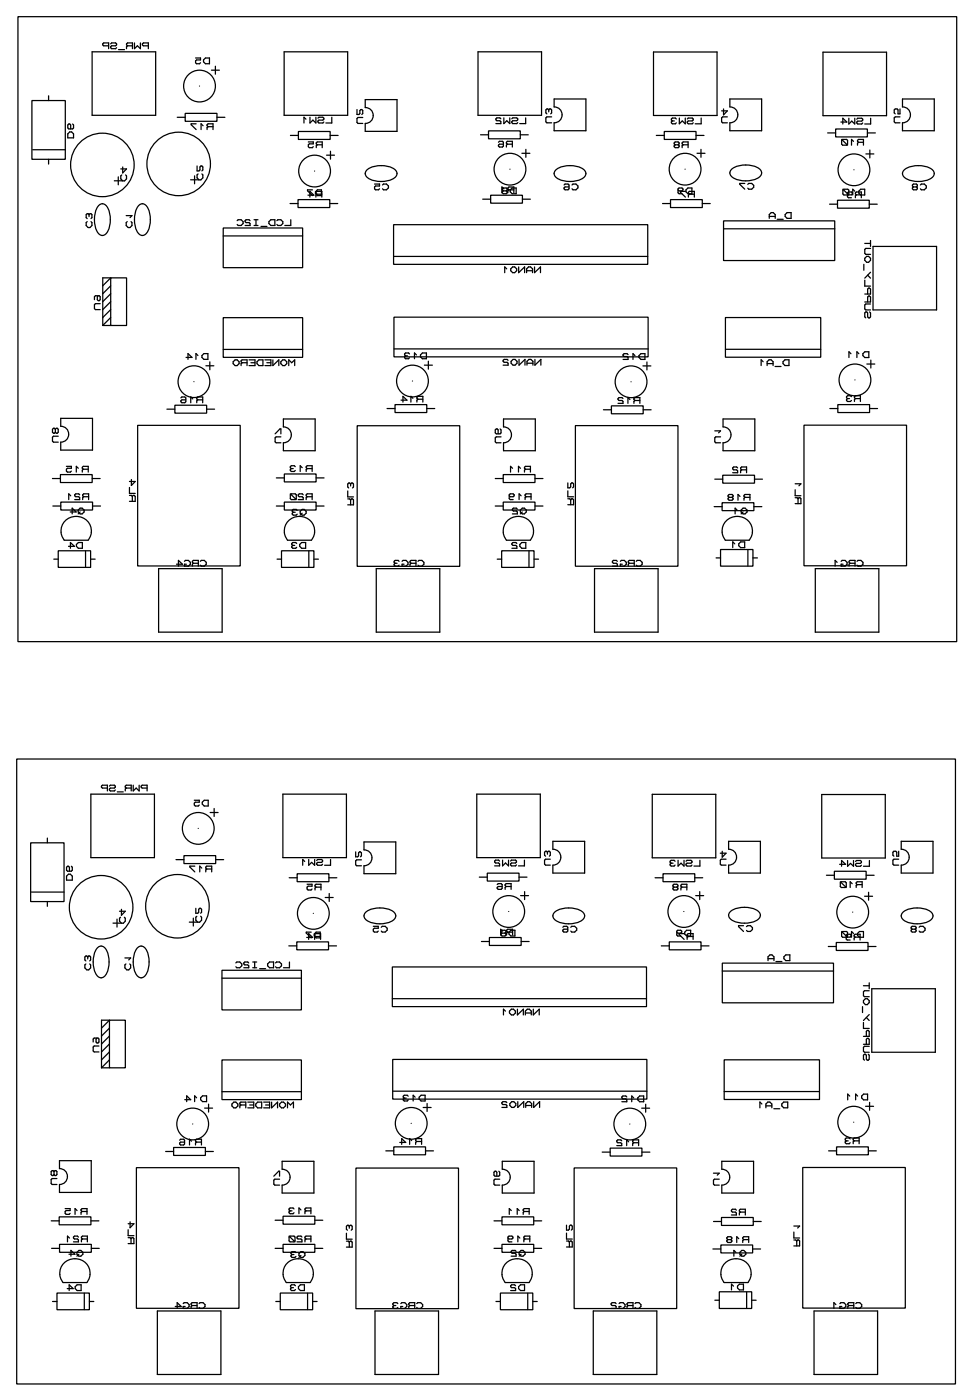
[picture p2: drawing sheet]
<svg xmlns="http://www.w3.org/2000/svg" width="156mm" height="224mm" viewBox="0 0 156 224" stroke-linecap="round" stroke-linejoin="round" font-family="sans-serif">
<g fill="none" stroke="#000" stroke-width=".2">
<path d="M2.9 2.7h150.1v100h-150.1zM5.1 16.1h5.3v9.4h-5.3zM7.8 15.3v.8M11.6 19.8l.2 .2v.5l-.2 .1h-.6l-.2-.1v-.5l.2-.2 .3 .2v.6M14.7 8.3h10.2v10.1h-10.2zM17.4 7.3h-.8l-.2-.3 .2-.1h.8v.9M17.7 7l.1-.1h.7l.1 .1-.1 .3h-.7l-.1 .2 .1 .3h.7l.1-.2M19 7.9h.9M20.4 7.3l-.2-.1 .2-.3h.8v.9M20.4 7.3h.8M20.4 7.3l-.2 .2v.3M21.5 6.9v.9l.5-.5 .4 .5v-.9"/>
<path d="M23.7 7.3h-.8l-.1-.3 .1-.1h.8v.9M28.3 18.8h1.3M29.6 18.1h5.1v1.3h-5.1zM31.3 9.3h.8v.3h-.7l-.1 .1v.3l.1 .2h.5l.2-.2M31.4 19.8h-.8v.2l.8 .7M31.9 13.8h.1M32.5 9.6l.3-.3h.7v.9h-.7l-.3-.3zM33.8 11.2h1.3M34.4 10.6v1.3M34.7 18.8h1.3M45.4 8.3h10.2v10.1h-10.2zM48.9 19.1l-.3-.3v.9"/>
<path d="M49.6 18.8v.9l.4-.5 .5 .5v-.9M50.8 18.9l.2-.1h.6l.2 .1-.2 .3h-.6l-.2 .2 .2 .3h.6l.2-.2M53 18.8v.9h-.9M57.1 17.5v.8h.3l.1-.1v-.5l.2-.2 .3 .2v.5l-.2 .1M58 18.8h-.8l-.1 .2v.6l.1 .1h.8M58.4 15.9h5.1v5.1h-5.1v-1.3a1.27 1.27 0 0 0 1.3-1.2 1.27 1.27 0 0 0-1.3-1.3zM76.4 8.3h10.2v10.1h-10.2zM80.1 19l-.2-.1h-.5l-.1 .1 .1 .3h.5l.2 .2v.3h-.8M80.6 18.9v.9l.4-.5 .5 .5v-.9M81.8 19l.2-.1h.6l.2 .1-.2 .3h-.6l-.2 .2 .2 .3h.6l.2-.2M84 18.9v.9h-.9M87.7 17.6l-.1-.2-.3 .2v.5l.1 .1"/>
<path d="M87.7 17.6l.2-.2 .3 .2v.5l-.2 .1M87.7 17.6v.3M88.2 18.7h-.8l-.1 .2v.6l.1 .1h.8M88.6 15.8h5.1v5.1h-5.1v-1.3a1.27 1.27 0 0 0 1.3-1.2 1.27 1.27 0 0 0-1.3-1.3zM104.5 8.3h10.1v10.2h-10.1zM107.5 19.3l-.2 .2 .2 .3h.5l.1-.2M107.5 19.3h.3M108.1 19l-.1-.1h-.5l-.2 .1 .2 .3M108.6 18.9v.9l.5-.5 .5 .5v-.9M109.9 19l.1-.1h.7l.1 .1-.1 .3h-.7l-.1 .2 .1 .3h.7l.1-.2M112.1 18.9v.9h-.9M115.7 17.4v1l.6-.7h-.9"/>
<path d="M116.3 18.7h-.8l-.1 .2v.6l.1 .1h.8M116.7 15.8h5.1v5.1h-5.1v-1.3a1.27 1.27 0 0 0 1.3-1.2 1.27 1.27 0 0 0-1.3-1.3zM131.6 8.3h10.1v10.2h-10.1zM134.4 19.5h1l-.6-.6v.9M135.7 18.9v.9l.5-.4 .5 .4v-.9M137 19.1l.1-.2h.7l.1 .2-.1 .3h-.7l-.1 .1 .1 .3h.7l.1-.1M139.2 18.9v.9h-.9M143.9 18.7h-.8l-.1 .2v.6l.1 .1h.8M143.9 17.4v.8h-.3v-.6l-.2-.2h-.3l-.1 .2v.5l.1 .1M144.3 15.8h5.1v5.1h-5.1v-1.3a1.27 1.27 0 0 0 1.3-1.2 1.27 1.27 0 0 0-1.3-1.3zM5.2 24h5.2M7.8 25.5v.7"/>
<path d="M10.8 21.4l.3-.3h.3l.4 .3v.7h-1zM13.9 35.5l-.1 .1v.5l.3 .3h.3l.3-.3v-.5l-.2-.1M14.2 34.3l.2-.1 .3 .1v.5l-.2 .2M14.2 34.3l-.1-.1-.3 .1v.5l.1 .2M14.2 34.3v.4M15.7 32.9a.86 .86 0 0 1 .9-.3 .86 .86 0 0 1 .7 .7 4.4 4.4 0 0 1-.3 4 .87 .87 0 0 1-.9 .4 .87 .87 0 0 1-.6-.8 4.4 4.4 0 0 1 .2-4zM18.3 28.9h1.2M18.9 28.3v1.3M19.5 28l-.2 .1v.5l.3 .3h.3l.3-.3v-.5l-.1-.1M19.6 26.7v1l.6-.7h-.9M20.2 34.5h.9l-.3 .3M20.3 35.5l-.1 .1v.5l.3 .3h.3l.3-.3v-.5l-.2-.1"/>
<path d="M22.1 32.9a.86 .86 0 0 1 .9-.3 .86 .86 0 0 1 .7 .7 4.4 4.4 0 0 1-.3 4 .87 .87 0 0 1-.9 .4 .87 .87 0 0 1-.6-.8 4.4 4.4 0 0 1 .2-4zM30.5 28.8h1.2M31.1 28.1v1.3M31.5 26.6v.7h.3l.2-.1v-.5l.3-.1 .1 .1v.5l-.1 .1M31.7 27.8l-.2 .2v.5l.3 .3h.3l.3-.3v-.5l-.1-.2M32.5 20.1l-.4-.3v.9M33.3 20.3l-.2-.2 .2-.3h.8v.9M33.3 20.3l-.2 .1v.3M33.3 20.3h.8M35.7 36.5h12.7v6.3h-12.7zM35.7 37.7h12.7M37.9 35.3l.2-.1h.4l.4 .3v.3l-.4 .3h-.4l-.2-.2"/>
<path d="M40 35.3l-.2-.1h-.5l-.1 .1 .1 .3h.5l.2 .2v.3h-.8M40.6 36.1h.6M40.6 35.2h.6M40.9 35.2v.9M41.7 36.2h1M43 35.5l.3-.3h.6v.9h-.6l-.3-.3zM44.3 35.3l.1-.1h.5l.3 .3v.3l-.3 .3h-.5l-.1-.2M46.4 32.6h1.2M46.4 21.7h1.3M46.5 35.2v.9h-1M47.6 31.9h5.1v1.3h-5.1zM47.7 21h5.1v1.3h-5.1z"/>
<path d="M49.2 31.2h1l-.7-.6v.9M49.3 22.7h.8v.3h-.6l-.2 .2v.3l.2 .1h.4l.2-.1M50 30.4h-.8v.1l.8 .8M50.3 27.4h.1M50.4 30.7l.3-.3h.7v.9h-.7l-.3-.3zM50.7 31.1l-.2-.2 .2-.3h.8v.9M50.7 31.1l-.2 .1v.3M50.7 31.1h.8M50.7 23.2l-.1-.2 .1-.3h.8v.9M50.7 23.2l-.1 .1v.3M50.7 23.2h.8M52.2 24.8h1.3"/>
<path d="M52.7 32.6h1.3M52.8 21.7h1.3M52.8 24.2v1.3M58.7 27.1a4.2 4.2 0 0 1 4.4 0 .86 .86 0 0 1 .4 .9 .86 .86 0 0 1-.8 .7 4.3 4.3 0 0 1-4-.3 .78 .78 0 0 1 0-1.3zM59.9 29.4h.8v.4h-.7l-.1 .1v.3l.1 .2h.5l.2-.2M61.2 29.6l.1-.2h.5l.3 .4v.3l-.3 .3h-.5l-.1-.2M62.9 35.9h40.7v6.4h-40.7zM76.8 21.6h1.3M77.2 31.9h1.2M78.1 20.9h5.1v1.3h-5.1zM78.4 31.2h5.1v1.3h-5.1zM79.7 22.8l.2-.2h.4l.2 .2v.6l-.2 .1h-.4l-.2-.1 .2-.3h.6"/>
<path d="M80.5 30.5l-.2-.1 .2-.3h.4l.2 .1-.2 .3M80.5 30.5l-.2 .2 .2 .3h.4l.2-.2-.2-.3M80.5 30.5h.4M80.6 30.2l-.4-.3v.9M81.1 23.1l-.1-.2 .1-.3h.8v.9M81.1 23.1l-.1 .1v.3M81.1 23.1h.8M81.4 30.4h.8M81.4 30.4l-.2-.2 .2-.3h.8v.9M81.4 30.4l-.2 .1v.3M81.5 27.1h.1M81.6 30.4l.3-.3h.6v.9h-.6l-.3-.3z"/>
<path d="M83.2 21.6h1.3M83.4 24.5h1.3M83.5 31.9h1.3M84.1 23.9v1.3M88.9 27.1a4.2 4.2 0 0 1 4.4 0 .86 .86 0 0 1 .4 .9 .86 .86 0 0 1-.8 .7 4.3 4.3 0 0 1-4-.3 .78 .78 0 0 1 0-1.3zM90.2 29.6l.1-.2h.5l.2 .2v.6l-.2 .2h-.5l-.1-.2 .1-.3h.7M91.5 29.6l.1-.2h.5l.3 .4v.3l-.3 .3h-.5l-.1-.2M104.9 21.7h1.3M105.9 32.6h1.3M106.2 21h5.1v1.3h-5.1zM107.2 31.9h5.1v1.3h-5.1zM108 23.2l-.2-.2 .2-.3h.4l.2 .2-.2 .3"/>
<path d="M108 23.2l-.2 .1 .2 .3h.4l.2-.1-.2-.3M108 23.2h.4M108.4 30.4l.2 .1h.4l.2-.3-.2-.1h-.4l-.2 .1v.6l.2 .2h.4M109.2 23.2l-.1-.2 .1-.3h.8v.9M109.2 23.2h.8M109.2 23.2l-.1 .1v.3M109.5 27.1h.1M109.6 30.6h-.8v.2l.8 .7M110 30.1h.6v.9h-.6l-.3-.3v-.3zM110.2 31.1l-.1-.2 .1-.3h.8v.9M110.2 31.1h.8M110.2 31.1l-.1 .1v.3"/>
<path d="M111.3 21.7h1.3M111.4 24.5h1.3M112.1 23.9v1.3M112.3 32.6h1.3M115.7 35.3h17.8v6.4h-17.8zM115.7 36.6h17.8M117 27a4.2 4.2 0 0 1 4.4 0 .86 .86 0 0 1 .4 .9 .86 .86 0 0 1-.8 .7 4.3 4.3 0 0 1-4-.3 .78 .78 0 0 1 0-1.3zM119.1 29.3h-.8v.2l.8 .8M119.6 29.5l.1-.2h.5l.3 .4v.3l-.3 .3h-.5l-.1-.2M123 34.9v-.6l.3-.3h.3l.3 .3v.6M123 34.6h.9M124.3 35.1h.9"/>
<path d="M125.8 34h.7v.9h-.7l-.3-.3v-.3zM132.3 21.3h1.3M132.6 32.7h1.3M133.6 20.6h5.1v1.3h-5.1zM133.9 32h5.1v1.3h-5.1zM134.6 22.5l.1-.2h.7l.1 .2v.6l-.1 .1h-.7l-.1-.1zM134.6 22.3l.9 .9M134.8 30.4l.1-.1h.7l.1 .1v.6l-.1 .2h-.7l-.1-.2zM134.8 30.3l.9 .9M135.5 31l.2 .2h.4l.2-.3-.2-.2h-.4l-.2 .2v.6l.2 .1h.4M136.5 22.6l-.4-.3v.9M136.5 27.2h.1"/>
<path d="M136.7 30.6l-.4-.3v.9M136.9 31.2l-.1-.2 .1-.3h.8v.9M136.9 31.2l-.1 .1v.3M136.9 31.2h.8M137.3 22.8l-.2-.2 .2-.3h.8v.9M137.3 22.8l-.2 .1v.3M137.3 22.8h.8M137.3 30.6l.3-.3h.7v.9h-.7l-.3-.3zM138.3 38.9h.9M138.4 24.6h1.3M138.7 21.3h1.3M139 32.7h1.3"/>
<path d="M139.1 24v1.3M139.2 39.7h-.8l-.1 .2v.6l.1 .2h.8M139.2 38.5v.9M139.6 39.4h10.1v10.2h-10.1zM144.6 27.1a4.2 4.2 0 0 1 4.4 0 .86 .86 0 0 1 .4 .9 .86 .86 0 0 1-.8 .7 4.3 4.3 0 0 1-4-.3 .78 .78 0 0 1 0-1.3zM146 29.9l-.1 .2 .1 .3h.5l.2-.2-.2-.3M146 29.9l-.1-.1 .1-.4h.5l.2 .2-.2 .3M146 29.9h.5M147.2 29.6l.1-.2h.5l.3 .4v.3l-.3 .3h-.5l-.1-.2M15.7 47.3l-.1 .2v.4l.3 .2 .1-.2v-.4l-.1-.2h-.6l-.2 .2v.4M16 48.6h-.7l-.2 .1v.7l.2 .1h.7M16.4 45.7l1.3-1.2h-1.3v7.6"/>
<path d="M16.4 52.1h1.3M17.7 44.5h2.5v7.6h-2.5zM17.7 45.7l-1.3 1.3M17.7 47l-1.3 1.3M17.7 48.3l-1.3 1.2M17.7 49.5l-1.3 1.3M17.7 50.8l-1.3 1.3M29.7 57.2h1l-.6-.6v.9M31.6 56.9l-.3-.3v.9M32.3 56.9l.3-.3h.6v.9h-.6l-.3-.3zM32.9 58.5h1.3M33.5 57.9v1.3"/>
<path d="M35.7 50.8h12.7v6.4h-12.7zM35.7 55.9h12.7M37.6 57.6h.3l.3 .3v.3l-.3 .3h-.3l-.3-.3v-.3zM38.7 58l-.2-.1 .2-.3h.8v.9M38.7 58h.8M38.7 58l-.2 .2v.3M39.8 57.6h1v.9h-1M40.1 58h.7M41.1 57.9l.3-.3h.6v.9h-.6l-.3-.3zM42.4 57.6h.9v.9h-.9M42.7 58h.6M43.6 57.6v.9l1-.9v.9"/>
<path d="M44.9 57.9l.3-.3h.3l.3 .3v.3l-.3 .3h-.3l-.3-.3zM46.2 58.5v-.9l.4 .4 .5-.4v.9M62.9 41h40.7M63 50.7h40.6v6.4h-40.6zM63 55.8h40.6M64.8 56.9l-.1 .2 .1 .3h.5l.2-.2M64.8 56.9h.4M65.5 56.6l-.2-.1h-.5l-.1 .1 .1 .3M66.6 56.8l-.3-.3v.9M67.2 56.8l.3-.3h.7v.9h-.7l-.3-.3zM67.9 58.4h1.2M68.5 57.8v1.3"/>
<path d="M81 43l-.3-.3v.9M81.2 57.7l-.1-.2h-.5l-.2 .2 .2 .3h.5l.1 .1v.3h-.8M81.7 43l.3-.3h.3l.3 .3v.3l-.3 .3h-.3l-.3-.3zM82 57.5h.3l.4 .3v.3l-.4 .3h-.3l-.3-.3v-.3zM82.9 42.7v.9l1-.9v.9M83 57.5v.9l.9-.9v.9M84.2 43.6v-.6l.3-.3h.3l.3 .3v.6M84.2 43.3h.9M84.3 58.4v-.6l.3-.3h.3l.3 .3v.6M84.3 58.1h.9M85.5 42.7v.9l.9-.9v.9M85.5 57.5v.9l1-.9v.9"/>
<path d="M100.4 56.7l-.1-.1h-.5l-.2 .1 .2 .3h.5l.1 .2v.3h-.8M101.5 56.9l-.3-.3v.9M102.2 56.9l.3-.3h.6v.9h-.6l-.3-.3zM102.8 58.5h1.3M103.4 57.9v1.3M116 50.8h15.2v6.4h-15.2zM116 55.9h15.2M122 57.9l-.3-.3v.9M122.7 58.5v-.6l.3-.3h.3l.3 .3v.6M122.7 58.2h.9M123.9 58.6h1M125.5 57.6h.6v.9h-.6l-.3-.3v-.3z"/>
<path d="M136.1 56.6l-.4-.3v.9M137.3 56.6l-.3-.3v.9M138.1 42.3v.9M138.3 44.8v1h.9M138.3 47h.9v-.7l-.2-.2-.3 .2v.7M138.3 48.3h.9v-.8l-.2-.1-.3 .1v.8M138.3 56.3h.6v.9h-.6l-.3-.3v-.3zM138.6 41h.3l.3 .3v.3l-.3 .4h-.3l-.3-.4v-.3zM138.6 58.2h1.3M138.7 44l.5 .5M139 49.9l.2 .2v.6l-.2 .2-.3-.2v-.6l-.1-.2-.3 .2v.6l.1 .2M139.2 48.6h-.8l-.1 .2v.6l.1 .2h.8"/>
<path d="M139.2 43.6l-.9 .9M139.2 57.6v1.3M8.4 76.6h1.3M8.8 68.7l.2-.2 .3 .2v.5l-.1 .1-.4-.1M8.8 68.7l-.1-.2-.3 .2v.5l.1 .1 .3-.1M8.8 68.7v.5M9.3 69.8h-.8l-.1 .2v.6l.1 .1h.8M9.7 75.9h5v1.3h-5zM9.7 66.9h5.1v5.1h-5.1v-1.3a1.27 1.27 0 0 0 1.3-1.2 1.27 1.27 0 0 0-1.3-1.3zM10.6 74.6h.8v.3h-.6l-.2 .2v.3l.2 .1h.4l.2-.1M11.3 79.3l-.3-.3v.9M12.5 74.9l-.3-.3v.9"/>
<path d="M12.7 79.2l-.1-.2h-.5l-.2 .2 .2 .3h.5l.1 .1v.3h-.8M13.3 75.1l-.1-.2 .1-.3h.8v.9M13.3 75.1l-.1 .1v.3M13.3 75.1h.8M13.4 79.5l-.2-.2 .2-.3h.8v.9M13.4 79.5h.8M13.4 79.5l-.2 .1v.3M14.7 76.6h1.3M20.7 79.3h.3l.2 .1M20.7 78v.9h.9M21 76.7v1l.6-.7h-.9M21.2 79.4l.1-.1 .3 .1v.8h-.9"/>
<path d="M21.2 79.4v.8M22 68.1h16.4v22.5h-16.4zM26.7 65.5h1.3M28 64.8h5v1.3h-5zM28.9 63.7l.2-.2h.4l.2 .2v.6l-.2 .1h-.4l-.2-.1 .2-.3h.6M30.8 63.8l-.3-.3v.9M31 61.1h.1M31.6 64l-.1-.2 .1-.3h.8v.9M31.6 64l-.1 .1v.3M31.6 64h.8M33 65.5h1.3M44 69.4l.8-.8h.1v.8"/>
<path d="M44.2 76.5h1.3M44.9 69.9h-.8l-.1 .2v.6l.1 .1h.8M45.3 67h5.1v5.1h-5.1v-1.3a1.27 1.27 0 0 0 1.3-1.2 1.27 1.27 0 0 0-1.3-1.3zM45.5 75.8h5v1.3h-5zM46.4 79.2l.2-.2h.6l.2 .2v.6l-.2 .1h-.6l-.2-.1zM46.4 79l1 .9M46.6 75h.3M46.6 75l-.2 .1 .2 .3h.4l.2-.1M47.2 74.7l-.2-.2h-.4l-.2 .2 .2 .3M48.3 74.8l-.3-.3v.9M48.5 79.2l-.2-.2h-.5l-.1 .2 .1 .3h.5l.2 .1v.3h-.8M49.1 75l-.1-.2 .1-.3h.8v.9"/>
<path d="M49.1 75l-.1 .1v.3M49.1 79.5l-.1-.2 .1-.3h.8v.9M49.1 79.5l-.1 .1v.3M49.1 79.5h.8M49.1 75h.8M50.5 76.5h1.3M55.6 79.8h.3l.2 .2M55.6 78.6v.9h.9M56.1 80l.1-.2 .3 .2v.8h-.9M56.1 77.4l.1-.1 .3 .1v.5l-.1 .2M56.1 77.4v.4M56.1 80v.8"/>
<path d="M56.1 77.4l-.2-.1-.3 .1v.5l.2 .2M57.1 68.1h16.4v22.5h-16.4zM61.9 65.4h1.3M63.2 64.7h5v1.3h-5zM64.1 64h1l-.7-.6v.9M65.9 61h.1M66 63.7l-.3-.3v.9M66.8 63.9l-.1-.2 .1-.3h.8v.9M66.8 63.9l-.1 .1v.3M66.8 63.9h.8M68.2 65.4h1.3M79.2 76.6h1.3"/>
<path d="M80 68.6l.1 .2v.5l-.1 .1h-.7l-.1-.1v-.5l.1-.2 .3 .2v.6M80.1 69.9h-.8l-.1 .2v.6l.1 .1h.8M80.5 75.9h5v1.3h-5zM80.5 67h5.1v5.1h-5.1v-1.3a1.27 1.27 0 0 0 1.3-1.2 1.27 1.27 0 0 0-1.3-1.3zM81.4 79.3l.2 .2h.4l.2-.3-.2-.2h-.4l-.2 .2v.6l.2 .1h.4M81.9 74.9l-.3-.3v.9M83.2 74.9l-.3-.3v.9M83.3 79.3l-.3-.3v.9M84 75.1l-.1-.2 .1-.3h.8v.9M84 75.1l-.1 .1v.3M84 75.1h.8M84.1 79.5l-.1-.2 .1-.3h.8v.9"/>
<path d="M84.1 79.5l-.1 .1v.3M84.1 79.5h.8M85.5 76.6h1.3M90.8 77.3v.8h.3l.1-.2v-.5l.2-.1 .3 .1v.5l-.1 .2M90.8 79.8h.3l.1 .2M90.8 78.5v1h.9M91.2 80l.2-.2 .3 .2v.8h-.9M91.2 80v.8M92 68.1h16.4v22.5h-16.4zM96.5 65.6h1.3M97.8 64.9h5v1.3h-5zM99.6 63.8l-.2-.2h-.4l-.2 .2 .2 .3h.4l.2 .1v.3h-.8"/>
<path d="M100.7 63.9l-.3-.3v.9M100.9 61.1h.1M101.5 64.1l-.1-.2 .1-.3h.8v.9M101.5 64.1l-.1 .1v.3M101.5 64.1h.8M102.8 65.6h1.3M114.3 68.9h.9l-.3 .4M114.3 76.7h1.3M115.2 69.9h-.8l-.1 .2v.6l.1 .1h.8M115.6 76h5v1.3h-5zM115.6 67h5.1v5.1h-5.1v-1.3a1.27 1.27 0 0 0 1.3-1.2 1.27 1.27 0 0 0-1.3-1.3zM116.6 79.6l-.2 .1 .2 .3h.4l.2-.1-.2-.3"/>
<path d="M116.6 79.6l-.2-.2 .2-.3h.4l.2 .2-.2 .3M116.6 79.6h.4M117.9 74.9l-.1-.2h-.5l-.2 .2 .2 .3h.5l.1 .1v.3h-.8M118.3 79.4l-.3-.3v.9M118.6 75.2l-.2-.2 .2-.3h.8v.9M118.6 75.2l-.2 .1v.3M118.6 75.2h.8M119.1 79.6l-.1-.2 .1-.3h.8v.9M119.1 79.6l-.1 .1v.3M119.1 79.6h.8M120.6 76.7h1.3M127.1 79.6h.3l.2 .2"/>
<path d="M127.1 78.4v.9h1M127.1 77.4h1l-.4 .3M127.6 79.8l.1-.2 .4 .2v.8h-1M127.6 79.8v.8M128.5 68h16.4v22.5h-16.4zM132.7 65.4h1.3M134 64.7h5v1.3h-5zM135.5 63.8l-.2 .1 .2 .3h.5l.1-.1M135.5 63.8h.3M136.1 63.5l-.1-.2h-.5l-.2 .2 .2 .3M136.7 60.8h.1M136.8 63.8l-.2-.2 .2-.3h.8v.9"/>
<path d="M136.8 63.8l-.2 .1v.3M136.8 63.8h.8M139 65.4h1.3M8.4 81h1.3M8.6 89.5h.7M9.3 88.1h5.2v2.7h-5.2zM9.7 80.3h5.1v1.3h-5.1zM10.6 83.2a2.4 2.4 0 0 1 3.2 0 2.4 2.4 0 0 1 .3 3.2h-3.8a2.34 2.34 0 0 1 .3-3.2zM10.9 87.4h1l-.6-.6v.9M11.2 81.9h1l-.7-.6v.9M12.5 86.8h.7v.9h-.7l-.3-.3v-.3zM12.8 81.3h.3l.3 .3v.3l-.3 .3h-.3l-.3-.3v-.3z"/>
<path d="M12.8 81.9l-.3 .3M13.7 88.1v2.7M14.5 89.5h.7M14.8 81h1.3M25.4 91h10.1v10.1h-10.1zM28.2 90.3h1l-.7-.6v.9M29.5 89.8l.1-.1h.5l.3 .3v.3l-.3 .3h-.6v-.3h.3M30.9 90.1l-.1-.1 .1-.3h.8v.9M30.9 90.1h.8M30.9 90.1l-.1 .2v.3M32 89.8l.2-.1h.5l.3 .3v.3l-.3 .3h-.5l-.2-.2M44.2 81h1.3"/>
<path d="M44.3 89.5h.7M45 88.1h5.2v2.7h-5.2zM45.5 80.3h5v1.3h-5zM46.3 83.2a2.4 2.4 0 0 1 3.2 0 2.4 2.4 0 0 1 .3 3.2h-3.8a2.34 2.34 0 0 1 .3-3.2zM46.8 87.3l-.2 .1 .2 .3h.5l.1-.1M46.8 87.3h.3M46.9 82l-.2 .1 .2 .3h.5l.1-.1M46.9 82h.3M47.4 87l-.1-.2h-.5l-.2 .2 .2 .3M47.5 81.7l-.1-.2h-.5l-.2 .2 .2 .3M48 81.8l.3-.3h.3l.3 .3v.3l-.3 .3h-.3l-.3-.3zM48.2 86.8h.7v.9h-.7l-.3-.3v-.3z"/>
<path d="M48.3 82.1l-.3 .3M49.4 88.1v2.7M50.2 89.5h.7M50.5 81h1.3M60.2 91h10.1v10.1h-10.1zM63.2 90.1l-.2 .2 .2 .3h.4l.2-.2M63.2 90.1h.3M63.8 89.8l-.2-.1h-.4l-.2 .1 .2 .3M64.3 89.8l.1-.1h.5l.3 .3v.3l-.3 .3h-.6v-.3h.3M65.7 90.1l-.1-.1 .1-.3h.8v.9M65.7 90.1h.8M65.7 90.1l-.1 .2v.3"/>
<path d="M66.8 89.8l.2-.1h.5l.3 .3v.3l-.3 .3h-.5l-.2-.2M79.2 81h1.3M79.5 89.5h.7M80.2 88.1h5.2v2.7h-5.2zM80.5 80.3h5v1.3h-5zM81.3 83.2a2.4 2.4 0 0 1 3.2 0 2.4 2.4 0 0 1 .3 3.2h-3.8a2.34 2.34 0 0 1 .3-3.2zM82.6 87l-.1-.2h-.5l-.2 .2 .2 .3h.5l.1 .1v.3h-.8M82.7 81.5l-.1-.2h-.5l-.2 .2 .2 .3h.5l.1 .1v.3h-.8M83.1 87.1l.3-.3h.7v.9h-.7l-.3-.3zM83.5 81.3h.3l.3 .3v.3l-.3 .3h-.3l-.3-.3v-.3zM83.5 81.9l-.3 .3M84.6 88.1v2.7"/>
<path d="M85.4 89.5h.7M85.5 81h1.3M95.1 91h10.1v10.1h-10.1zM98.7 89.8l-.2-.1h-.4l-.2 .1 .2 .3h.4l.2 .2v.3h-.8M99.2 89.8l.1-.1h.5l.3 .3v.3l-.3 .3h-.6v-.3h.3M100.6 90.1l-.1-.1 .1-.3h.8v.9M100.6 90.1h.8M100.6 90.1l-.1 .2v.3M101.7 89.8l.2-.1h.5l.3 .3v.3l-.3 .3h-.5l-.2-.2M114.2 81.1h1.3M114.5 89.3h.7M115.2 87.9h5.2v2.7h-5.2z"/>
<path d="M115.5 80.4h5v1.3h-5zM116.3 83.2a2.4 2.4 0 0 1 3.2 0 2.4 2.4 0 0 1 .3 3.2h-3.8a2.34 2.34 0 0 1 .3-3.2zM117.5 87l-.3-.3v.9M117.9 81.6l-.4-.3v.9M118.1 87l.3-.3h.7v.9h-.7l-.3-.3zM118.5 81.6l.3-.3h.3l.3 .3v.3l-.3 .3h-.3l-.3-.3zM118.8 81.9l-.3 .3M119.6 87.9v2.7M120.4 89.3h.7M120.5 81.1h1.3M130.4 91h10.1v10.1h-10.1zM133.8 90l-.3-.3v.9"/>
<path d="M134.5 89.8l.1-.1h.5l.3 .3v.3l-.3 .3h-.6v-.3h.3M135.9 90.1l-.1-.1 .1-.3h.8v.9M135.9 90.1l-.1 .2v.3M135.9 90.1h.8M137 89.8l.2-.1h.5l.3 .3v.3l-.3 .3h-.5l-.2-.2M2.7 121.4h150.1v100h-150.1zM4.9 134.9h5.3v9.4h-5.3zM7.6 134.1v.8M11.4 138.6l.2 .2v.4l-.2 .2h-.6l-.2-.2v-.4l.2-.2 .3 .2v.6M14.5 127.1h10.2v10.1h-10.2zM17.2 126.1h-.8l-.2-.3 .2-.2h.8v1M17.5 125.8l.1-.2h.7l.1 .2-.1 .3h-.7l-.1 .1 .1 .4h.7l.1-.2"/>
<path d="M18.8 126.7h.9M20.2 126.1l-.2-.2 .2-.3h.8v1M20.2 126.1h.8M20.2 126.1l-.2 .1v.4M21.3 125.6v1l.5-.5 .4 .5v-1M23.5 126.1h-.8l-.1-.3 .1-.2h.8v1M28.1 137.5h1.3M29.4 136.9h5.1v1.3h-5.1zM31.1 128h.8v.4h-.7l-.1 .1v.3l.1 .2h.5l.2-.2M31.1 138.6h-.7v.1l.7 .8M31.7 132.5h.1M32.3 138.9l-.4-.3v.9"/>
<path d="M32.3 128.4l.3-.4h.7v1h-.7l-.3-.3zM33.1 139l-.2-.1 .2-.3h.7v.9M33.1 139l-.2 .2v.3M33.1 139h.7M33.6 130h1.3M34.2 129.4v1.2M34.5 137.5h1.3M45.2 127.1h10.2v10.1h-10.2zM47.5 139.8h5.1v1.3h-5.1zM48.7 137.8l-.3-.3v.9M49.4 137.5v.9l.4-.4 .5 .4v-.9M50.6 137.7l.2-.2h.6l.2 .2-.2 .3h-.6l-.2 .1 .2 .3h.6l.2-.1"/>
<path d="M52.8 137.5v.9h-.9M56.9 136.3v.8h.3l.1-.2v-.4l.2-.2 .3 .2v.4l-.2 .2M57.8 137.6h-.8l-.1 .1v.7l.1 .1h.8M58.2 134.7h5.1v5.1h-5.1v-1.3a1.27 1.27 0 0 0 1.3-1.2 1.27 1.27 0 0 0-1.3-1.3zM76.2 127.1h10.2v10.1h-10.2zM77.9 139.7h5.1v1.3h-5.1zM79.9 137.8l-.2-.2h-.5l-.1 .2 .1 .3h.5l.2 .1v.3h-.8M80.4 137.6v.9l.4-.4 .5 .4v-.9M81.6 137.8l.2-.2h.6l.2 .2-.2 .3h-.6l-.2 .1 .2 .3h.6l.2-.1M83.8 137.6v.9h-.9M87.5 136.4l-.1-.2-.3 .2v.4l.1 .2M87.5 136.4l.2-.2 .3 .2v.4l-.2 .2"/>
<path d="M87.5 136.4v.3M88 137.5h-.8l-.1 .1v.7l.1 .1h.8M88.4 134.6h5.1v5.1h-5.1v-1.3a1.27 1.27 0 0 0 1.3-1.2 1.27 1.27 0 0 0-1.3-1.3zM104.3 127.1h10.1v10.2h-10.1zM106 139.8h5.1v1.3h-5.1zM107.3 138.1h.3M107.3 138.1l-.2 .2 .2 .3h.5l.1-.2M107.9 137.8l-.1-.1h-.5l-.2 .1 .2 .3M108.4 137.7v.9l.5-.5 .5 .5v-.9M109.7 137.8l.1-.1h.7l.1 .1-.1 .3h-.7l-.1 .2 .1 .3h.7l.1-.2M111.9 137.7v.9h-.9M115.5 136.2v1l.6-.7h-.9"/>
<path d="M116.1 137.5h-.8l-.1 .1v.7l.1 .1h.8M116.5 134.6h5.1v5.1h-5.1v-1.3a1.27 1.27 0 0 0 1.3-1.2 1.27 1.27 0 0 0-1.3-1.3zM131.4 127.1h10.1v10.2h-10.1zM133.4 139.4h5.1v1.3h-5.1zM134.2 138.3h1l-.6-.6v.9M135.5 137.7v.9l.5-.5 .5 .5v-.9M136.8 137.8l.1-.1h.7l.1 .1-.1 .3h-.7l-.1 .2 .1 .3h.7l.1-.2M139 137.7v.9h-.9M143.7 137.5h-.8l-.1 .1v.7l.1 .1h.8M143.7 136.2v.8h-.3v-.6l-.2-.2h-.3l-.1 .2v.4l.1 .2M144.1 134.6h5.1v5.1h-5.1v-1.3a1.27 1.27 0 0 0 1.3-1.2 1.27 1.27 0 0 0-1.3-1.3zM5 142.7h5.2"/>
<path d="M7.6 144.3v.7M10.6 140.2l.3-.3h.3l.4 .3v.6h-1zM13.7 154.2l-.1 .2v.5l.3 .3h.3l.3-.3v-.5l-.2-.2M14 153.1l-.1-.1-.3 .1v.5l.1 .2M14 153.1l.2-.1 .3 .1v.5l-.2 .2M14 153.1v.3M15.5 151.7a.87 .87 0 0 1 .9-.3 .87 .87 0 0 1 .7 .7 4.4 4.4 0 0 1-.3 4 .86 .86 0 0 1-.9 .3 .86 .86 0 0 1-.6-.7 4.4 4.4 0 0 1 .2-4zM18.1 147.7h1.2M18.7 147.1v1.2M19.3 146.8l-.2 .1v.5l.3 .3h.3l.3-.3v-.5l-.1-.1M19.4 145.5v.9l.6-.6h-.9M20 153.3h.9l-.3 .3"/>
<path d="M20.1 154.2l-.1 .2v.5l.3 .3h.3l.3-.3v-.5l-.2-.2M21.9 151.7a.87 .87 0 0 1 .9-.3 .87 .87 0 0 1 .7 .7 4.4 4.4 0 0 1-.3 4 .86 .86 0 0 1-.9 .3 .86 .86 0 0 1-.6-.7 4.4 4.4 0 0 1 .2-4zM30.3 147.5h1.2M30.9 146.9v1.3M31.3 145.3v.8h.3l.2-.1v-.5l.3-.2 .1 .2v.5l-.1 .1M31.5 146.6l-.2 .2v.4l.3 .4h.3l.3-.4v-.4l-.1-.2M35.5 155.2h12.7v6.4h-12.7zM35.5 156.5h12.7M37.7 154.1l.2-.2h.4l.4 .3v.3l-.4 .3h-.4l-.2-.1M39.8 154.1l-.2-.2h-.5l-.1 .2 .1 .3h.5l.2 .1v.3h-.8M40.4 154.8h.6M40.4 153.9h.6"/>
<path d="M40.7 153.9v.9M41.5 155h1M42.8 154.2l.3-.3h.6v.9h-.6l-.3-.3zM44.1 154.1l.1-.2h.5l.3 .3v.3l-.3 .3h-.5l-.1-.1M46.2 151.3h1.2M46.2 140.4h1.3M46.3 153.9v.9h-1M47.4 150.7h5.1v1.3h-5.1zM49 150h1l-.7-.6v.9M49.1 141.5h.8v.3h-.6l-.2 .1v.3l.2 .2h.4l.2-.2M49.8 149.1h-.8v.2l.8 .8M50.1 146.1h.1"/>
<path d="M50.2 149.5l.3-.4h.7v1h-.7l-.3-.3zM50.5 149.8l-.2-.1 .2-.3h.8v.9M50.5 149.8l-.2 .2v.3M50.5 149.8h.8M50.5 141.9l-.1 .2v.3M50.5 141.9l-.1-.1 .1-.3h.8v.9M50.5 141.9h.8M52 143.6h1.3M52.5 151.3h1.3M52.6 140.4h1.3M52.6 143v1.2M58.5 145.9a4.2 4.2 0 0 1 4.4 0 .86 .86 0 0 1 .4 .9 .86 .86 0 0 1-.8 .7 4.3 4.3 0 0 1-4-.3 .78 .78 0 0 1 0-1.3z"/>
<path d="M59.7 148.2h.8v.3h-.7l-.1 .2v.3l.1 .1h.5l.2-.1M61 148.4l.1-.2h.5l.3 .3v.3l-.3 .3h-.5l-.1-.1M62.7 154.7h40.7v6.4h-40.7zM62.7 159.8h40.7M76.6 140.3h1.3M77 150.6h1.2M78.2 150h5.1v1.3h-5.1zM79.5 141.5l.2-.1h.4l.2 .1v.6l-.2 .2h-.4l-.2-.2 .2-.3h.6M80.3 149.3l-.2-.1 .2-.4h.4l.2 .2-.2 .3M80.3 149.3l-.2 .2 .2 .3h.4l.2-.2-.2-.3M80.3 149.3h.4M80.4 149l-.4-.3v.9"/>
<path d="M80.9 141.8l-.1-.1 .1-.3h.8v.9M80.9 141.8l-.1 .2v.3M80.9 141.8h.8M81.2 149.1l-.2-.1 .2-.3h.8v.9M81.2 149.1h.8M81.2 149.1l-.2 .2v.3M81.3 145.8h.1M81.4 149.2l.3-.4h.6v1h-.6l-.3-.3zM83 140.3h1.3M83.2 143.3h1.3M83.3 150.6h1.3M83.9 142.7v1.2"/>
<path d="M88.7 145.9a4.2 4.2 0 0 1 4.4 0 .86 .86 0 0 1 .4 .9 .86 .86 0 0 1-.8 .7 4.3 4.3 0 0 1-4-.3 .78 .78 0 0 1 0-1.3zM90 148.4l.1-.2h.5l.2 .2v.6l-.2 .1h-.5l-.1-.1 .1-.3h.7M91.3 148.4l.1-.2h.5l.3 .3v.3l-.3 .3h-.5l-.1-.1M104.7 140.4h1.3M105.7 151.3h1.3M107 150.7h5.1v1.3h-5.1zM107.8 141.9l-.2-.1 .2-.3h.4l.2 .1-.2 .3M107.8 141.9l-.2 .2 .2 .3h.4l.2-.2-.2-.3M107.8 141.9h.4M108.2 149.2l.2 .1h.4l.2-.3-.2-.2h-.4l-.2 .2v.6l.2 .2h.4M109 141.9l-.1-.1 .1-.3h.8v.9M109 141.9h.8"/>
<path d="M109 141.9l-.1 .2v.3M109.3 145.8h.1M109.4 149.4h-.8v.1l.8 .8M109.8 148.8h.6v1h-.6l-.3-.3v-.3zM110 149.8l-.1-.1 .1-.3h.8v.9M110 149.8l-.1 .2v.3M110 149.8h.8M111.1 140.4h1.3M111.2 143.3h1.3M111.9 142.7v1.2M112.1 151.3h1.3M115.5 154.1h17.8v6.4h-17.8z"/>
<path d="M115.5 155.4h17.8M116.8 145.8a4.2 4.2 0 0 1 4.4 0 .86 .86 0 0 1 .4 .9 .86 .86 0 0 1-.8 .7 4.3 4.3 0 0 1-4-.3 .78 .78 0 0 1 0-1.3zM118.9 148.1h-.8v.2l.8 .7M119.4 148.3l.1-.2h.5l.3 .3v.3l-.3 .3h-.5l-.1-.1M122.8 153.7v-.6l.3-.3h.3l.3 .3v.6M122.8 153.4h.9M124.1 153.9h.9M125.3 153.1l.3-.3h.7v.9h-.7l-.3-.3zM132.1 140h1.3M132.4 151.4h1.3M133.7 150.8h5.1v1.3h-5.1zM134.4 141.2l.1-.1h.6l.2 .1v.6l-.2 .2h-.6l-.1-.2z"/>
<path d="M134.4 141.1l.9 .9M134.6 149.2l.1-.2h.7l.1 .2v.6l-.1 .2h-.7l-.1-.2zM134.6 149l.9 1M135.3 149.8l.2 .1h.4l.2-.3-.2-.1h-.4l-.2 .1v.6l.2 .2h.4M136.3 141.4l-.4-.3v.9M136.3 145.9h.1M136.5 149.4l-.4-.4v1M136.7 149.9l-.1-.1 .1-.3h.8v.9M136.7 149.9l-.1 .2v.3M136.7 149.9h.8M137.1 141.5l-.2-.1 .2-.3h.7v.9M137.1 141.5l-.2 .2v.3"/>
<path d="M137.1 141.5h.7M137.1 149.4l.3-.4h.7v1h-.7l-.3-.3zM138.1 157.7h.9M138.2 143.4h1.3M138.5 140h1.3M138.8 151.4h1.3M138.9 142.8v1.2M139 158.5h-.8l-.1 .2v.6l.1 .2h.8M139 157.3v.9M139.4 158.2h10.1v10.2h-10.1zM144.4 145.9a4.2 4.2 0 0 1 4.4 0 .86 .86 0 0 1 .4 .9 .86 .86 0 0 1-.8 .7 4.3 4.3 0 0 1-4-.3 .78 .78 0 0 1 0-1.3zM145.8 148.7l-.1 .1 .1 .3h.5l.2-.1-.2-.3"/>
<path d="M145.8 148.7l-.1-.2 .1-.3h.5l.2 .2-.2 .3M145.8 148.7h.5M147 148.4l.1-.2h.5l.3 .3v.3l-.3 .3h-.5l-.1-.1M15.5 166.1l-.1 .2v.4l.3 .2 .1-.2v-.4l-.1-.2h-.6l-.2 .2v.4M15.8 167.4h-.7l-.2 .1v.7l.2 .1h.7M16.2 164.5l1.3-1.3h-1.3v7.7M16.2 170.9h1.3M17.5 163.2h2.5v7.7h-2.5zM17.5 164.5l-1.3 1.3M17.5 165.8l-1.3 1.2M17.5 167l-1.3 1.3M17.5 168.3l-1.3 1.3"/>
<path d="M17.5 169.6l-1.3 1.3M29.5 176h1l-.7-.7v1M30.8 179.8h.1M31.4 175.7l-.3-.4v1M32.4 175.3h.6v1h-.6l-.3-.3v-.3zM32.7 177.3h1.3M33.3 176.7v1.2M35.5 169.6h12.7v6.3h-12.7zM35.5 174.7h12.7M37.4 176.3h.3l.3 .4v.3l-.3 .3h-.3l-.3-.3v-.3zM38.5 176.8l-.2-.1 .2-.4h.8v1M38.5 176.8h.8"/>
<path d="M38.5 176.8l-.2 .2v.3M39.6 176.3h1v1h-1M39.9 176.8h.7M40.9 176.7l.3-.4h.6v1h-.6l-.3-.3zM42.2 176.3h.9v1h-.9M42.5 176.8h.6M43.4 176.3v1l1-1v1M44.7 176.7l.3-.4h.3l.3 .4v.3l-.3 .3h-.3l-.3-.3zM46 177.3v-1l.4 .5 .5-.5v1M62.8 169.5h40.6v6.4h-40.6zM62.8 174.6h40.6M64.6 175.7l-.1 .2 .1 .3h.5l.2-.2"/>
<path d="M64.6 175.7h.3M65.3 175.4l-.2-.2h-.5l-.1 .2 .1 .3M65.7 179.7h.1M66.4 175.6l-.3-.4v1M67 175.6l.3-.4h.7v1h-.7l-.3-.3zM67.7 177.2h1.2M68.3 176.6v1.2M80.8 161.8l-.3-.3v.9M81 176.4l-.1-.1h-.5l-.2 .1 .2 .3h.5l.1 .2v.3h-.8M81.8 161.5h.3l.3 .3v.3l-.3 .3h-.3l-.3-.3v-.3zM81.8 176.3h.3l.4 .3v.3l-.4 .3h-.3l-.3-.3v-.3zM82.7 161.5v.9l1-.9v.9"/>
<path d="M82.8 176.3v.9l.9-.9v.9M84 162.4v-.6l.3-.3h.3l.3 .3v.6M84 162.1h.9M84.1 177.2v-.6l.3-.3h.3l.3 .3v.6M84.1 176.9h.9M85.3 161.5v.9l.9-.9v.9M85.3 176.3v.9l1-.9v.9M100.2 175.5l-.1-.1h-.5l-.2 .1 .2 .3h.5l.1 .2v.3h-.8M100.7 179.9h.1M101.3 175.7l-.3-.3v.9M102 175.7l.3-.3h.6v.9h-.6l-.3-.3zM102.6 177.3h1.3"/>
<path d="M103.2 176.7v1.3M115.8 169.6h15.2v6.3h-15.2zM115.8 174.7h15.2M121.8 176.6l-.3-.3v1M122.5 177.3v-.7l.3-.3h.3l.3 .3v.7M122.5 176.9h.9M123.7 177.4h1M125 176.6l.3-.3h.6v1h-.6l-.3-.4zM135.9 175.4l-.4-.3v.9M136.5 179.6h.1M137.1 175.4l-.3-.3v.9M137.8 175.4l.3-.3h.6v.9h-.6l-.3-.3z"/>
<path d="M137.9 161.1v.9M138.1 160.1l.3-.3h.3l.3 .3v.3l-.3 .3h-.3l-.3-.3zM138.1 163.6v1h.9M138.1 165.8h.9v-.8l-.2-.1-.3 .1v.8M138.1 167.1h.9v-.8l-.2-.2-.3 .2v.8M138.4 177h1.3M138.5 162.8l.5 .5M138.8 168.7l.2 .1v.7l-.2 .1-.3-.1v-.7l-.1-.1-.3 .1v.7l.1 .1M139 167.4h-.8l-.1 .2v.6l.1 .2h.8M139 162.3l-.9 1M139 176.4v1.3M8.2 195.3h1.3"/>
<path d="M8.2 199.7h1.3M8.6 187.5l-.1-.2-.3 .2v.4l.1 .2 .3-.2M8.6 187.5l.2-.2 .3 .2v.4l-.2 .2-.3-.2M8.6 187.5v.4M9.1 188.6h-.8l-.1 .1v.7l.1 .1h.8M9.5 194.7h5v1.3h-5zM9.5 185.7h5.1v5.1h-5.1v-1.3a1.27 1.27 0 0 0 1.3-1.2 1.27 1.27 0 0 0-1.3-1.3zM9.5 199.1h5.1v1.3h-5.1zM10.4 193.4h.8v.3h-.6l-.2 .1v.3l.2 .2h.4l.2-.2M11.1 198.1l-.3-.3v.9M12.3 193.7l-.3-.3v.9M12.5 197.9l-.1-.1h-.5l-.2 .1 .2 .3h.5l.1 .2v.3h-.8"/>
<path d="M13.1 193.8l-.1-.1 .1-.3h.8v.9M13.1 193.8l-.1 .2v.3M13.1 193.8h.8M13.2 198.2h.8M13.2 198.2l-.2-.1 .2-.3h.8v.9M13.2 198.2l-.2 .2v.3M14.5 195.3h1.3M14.6 199.7h1.3M20.5 198h.3l.1 .2M20.5 196.8v.9h.9M20.8 195.5v.9l.6-.6h-.9M20.9 198.2l.2-.2 .3 .2v.8h-.9"/>
<path d="M20.9 198.2v.8M21.8 186.8h16.4v22.5h-16.4zM26.5 184.2h1.3M27.8 183.6h5v1.3h-5zM28.7 182.4l.2-.1h.4l.2 .1v.6l-.2 .2h-.4l-.2-.2 .2-.3h.6M30.6 182.6l-.3-.3v.9M31.4 182.7l-.1-.1 .1-.3h.8v.9M31.4 182.7l-.1 .2v.3M31.4 182.7h.8M32.8 184.2h1.3M43.8 188.2l.7-.8h.2v.8M44 199.7h1.3"/>
<path d="M44 195.2h1.3M44.7 188.7h-.8l-.1 .1v.7l.1 .1h.8M45.1 185.8h5.1v5.1h-5.1v-1.3a1.27 1.27 0 0 0 1.3-1.2 1.27 1.27 0 0 0-1.3-1.3zM45.3 194.6h5v1.3h-5zM45.3 199.1h5v1.3h-5zM46.2 197.9l.2-.1h.6l.2 .1v.6l-.2 .2h-.6l-.2-.2zM46.2 197.8l1 .9M46.4 193.7h.3M46.4 193.7l-.2 .2 .2 .3h.4l.2-.2M47 193.4l-.2-.1h-.4l-.2 .1 .2 .3M48.1 193.6l-.3-.3v.9M48.3 197.9l-.2-.1h-.5l-.1 .1 .1 .3h.5l.2 .2v.3h-.8"/>
<path d="M48.9 198.2h.8M48.9 193.7l-.1-.1 .1-.3h.8v.9M48.9 193.7l-.1 .2v.3M48.9 198.2l-.1-.1 .1-.3h.8v.9M48.9 198.2l-.1 .2v.3M48.9 193.7h.8M50.3 199.7h1.3M50.3 195.2h1.3M55.4 198.6h.3l.1 .2M55.4 197.3v1h.9M55.8 198.8l.2-.2 .3 .2v.7h-.9M55.8 196.2l.2-.1 .3 .1v.5l-.1 .1"/>
<path d="M55.8 196.2v.3M55.8 198.8v.7M55.8 196.2l-.1-.1-.3 .1v.5l.1 .1M56.9 186.9h16.4v22.5h-16.4zM61.7 184.1h1.3M63 183.5h5v1.3h-5zM63.9 182.8h1l-.7-.6v.9M65.8 182.5l-.3-.3v.9M66.6 182.6l-.1-.1 .1-.3h.8v.9M66.6 182.6l-.1 .2v.3M66.6 182.6h.8M68 184.1h1.3"/>
<path d="M79 199.7h1.3M79 195.3h1.3M79.7 187.4l.2 .2v.4l-.2 .2h-.6l-.1-.2v-.4l.1-.2 .3 .2v.6M79.9 188.7h-.8l-.1 .1v.7l.1 .1h.8M80.3 199.1h5v1.3h-5zM80.3 194.7h5v1.3h-5zM80.3 185.8h5.1v5.1h-5.1v-1.3a1.27 1.27 0 0 0 1.3-1.2 1.27 1.27 0 0 0-1.3-1.3zM81.2 198.1l.2 .1h.4l.2-.3-.2-.1h-.4l-.2 .1v.6l.2 .2h.4M81.7 193.7l-.3-.3v.9M83 193.7l-.3-.3v.9M83.1 198.1l-.3-.3v.9M83.8 193.8l-.1-.1 .1-.3h.8v.9"/>
<path d="M83.8 193.8l-.1 .2v.3M83.8 193.8h.8M83.9 198.2h.8M83.9 198.2l-.1-.1 .1-.3h.8v.9M83.9 198.2l-.1 .2v.3M85.3 199.7h1.3M85.3 195.3h1.3M90.6 196v.8h.3l.1-.1v-.5l.2-.2 .3 .2v.5l-.2 .1M90.6 198.6h.3l.1 .1M90.6 197.3v1h.9M91 198.7l.2-.1 .3 .1v.8h-.9M91 198.7v.8"/>
<path d="M91.8 186.9h16.4v22.5h-16.4zM96.3 184.3h1.3M97.6 183.7h5v1.3h-5zM99.4 182.5l-.2-.1h-.4l-.2 .1 .2 .3h.4l.2 .2v.3h-.8M100.5 182.7l-.3-.3v.9M101.3 182.8l-.1-.1 .1-.3h.8v.9M101.3 182.8l-.1 .2v.3M101.3 182.8h.8M102.6 184.3h1.3M114 199.8h1.3M114.1 187.7h.9l-.3 .3M114.1 195.4h1.3"/>
<path d="M115 188.7h-.8l-.1 .1v.7l.1 .1h.8M115.3 199.2h5v1.3h-5zM115.4 194.8h5v1.3h-5zM115.4 185.8h5.1v5.1h-5.1v-1.3a1.27 1.27 0 0 0 1.3-1.2 1.27 1.27 0 0 0-1.3-1.3zM116.4 198.3l-.2-.1 .2-.3h.4l.2 .1-.2 .3M116.4 198.3h.4M116.4 198.3l-.2 .2 .2 .3h.4l.2-.2-.2-.3M117.7 193.6l-.1-.1h-.5l-.2 .1 .2 .3h.5l.1 .2v.3h-.8M118.1 198.2l-.3-.3v.9M118.4 193.9l-.2-.1 .2-.3h.8v.9M118.4 193.9l-.2 .2v.3M118.4 193.9h.8"/>
<path d="M118.9 198.3l-.1-.1 .1-.3h.8v.9M118.9 198.3l-.1 .2v.3M118.9 198.3h.8M120.3 199.8h1.3M120.4 195.4h1.3M126.9 198.4h.3l.2 .2M126.9 197.1v1h.9M126.9 196.2h.9l-.3 .3M127.4 198.6l.1-.2 .3 .2v.8h-.9M127.4 198.6v.8M128.3 186.8h16.4v22.5h-16.4zM132.5 184.1h1.3"/>
<path d="M133.8 183.5h5v1.3h-5zM135.3 182.5h.3M135.3 182.5l-.2 .2 .2 .3h.5l.1-.2M135.9 182.2l-.1-.1h-.5l-.2 .1 .2 .3M136.6 182.5l-.2-.1 .2-.3h.8v.9M136.6 182.5l-.2 .2v.3M136.6 182.5h.8M138.8 184.1h1.3M8.4 208.2h.7M9.1 206.9h5.2v2.7h-5.2zM10.4 202a2.4 2.4 0 0 1 3.2 0 2.4 2.4 0 0 1 .3 3.2h-3.8a2.35 2.35 0 0 1 .3-3.2zM10.7 206.2h1l-.6-.6v.9"/>
<path d="M11 200.7h1l-.7-.6v.9M12.3 200.4l.3-.3h.3l.3 .3v.3l-.3 .3h-.3l-.3-.3zM12.3 205.6h.7v.9h-.7l-.3-.3v-.3zM12.6 200.7l-.3 .3M13.5 206.9v2.6M14.3 208.2h.7M25.2 209.8h10.1v10.1h-10.1zM28 209h1l-.7-.6v1M29.3 208.6l.1-.2h.5l.3 .3v.3l-.3 .4h-.6v-.4h.3M30.7 208.9l-.1-.2 .1-.3h.8v1M30.7 208.9l-.1 .1v.4M30.7 208.9h.8"/>
<path d="M31.8 208.6l.2-.2h.5l.3 .3v.3l-.3 .4h-.5l-.2-.2M44.1 208.2h.7M44.8 206.9h5.2v2.7h-5.2zM46.1 202a2.4 2.4 0 0 1 3.2 0 2.4 2.4 0 0 1 .3 3.2h-3.8a2.35 2.35 0 0 1 .3-3.2zM46.6 206l-.2 .2 .2 .3h.5l.1-.2M46.6 206h.3M46.7 200.7l-.2 .2 .2 .3h.5l.1-.2M46.7 200.7h.3M47.2 205.7l-.1-.1h-.5l-.2 .1 .2 .3M47.3 200.4l-.1-.1h-.5l-.2 .1 .2 .3M47.8 200.6l.3-.3h.3l.3 .3v.3l-.3 .3h-.3l-.3-.3zM48 205.6h.7v.9h-.7l-.3-.3v-.3z"/>
<path d="M48.1 200.9l-.3 .3M49.2 206.9v2.6M50 208.2h.7M60 209.8h10.1v10.1h-10.1zM63 208.9l-.2 .1 .2 .4h.4l.2-.2M63 208.9h.3M63.6 208.6l-.2-.2h-.4l-.2 .2 .2 .3M64.1 208.6l.1-.2h.5l.3 .3v.3l-.3 .4h-.6v-.4h.3M65.5 208.9l-.1-.2 .1-.3h.8v1M65.5 208.9h.8M65.5 208.9l-.1 .1v.4M66.6 208.6l.2-.2h.5l.3 .3v.3l-.3 .4h-.5l-.2-.2"/>
<path d="M79.3 208.2h.7M80 206.9h5.2v2.7h-5.2zM81.1 202a2.4 2.4 0 0 1 3.2 0 2.4 2.4 0 0 1 .3 3.2h-3.8a2.35 2.35 0 0 1 .3-3.2zM82.4 205.7l-.1-.1h-.5l-.2 .1 .2 .3h.5l.1 .2v.3h-.8M82.5 200.2l-.1-.1h-.5l-.2 .1 .2 .3h.5l.1 .2v.3h-.8M82.9 205.9l.3-.3h.7v.9h-.7l-.3-.3zM83 200.4l.3-.3h.3l.3 .3v.3l-.3 .3h-.3l-.3-.3zM83.3 200.7l-.3 .3M84.4 206.9v2.6M85.2 208.2h.7M94.9 209.8h10.1v10.1h-10.1zM98.5 208.6l-.2-.2h-.4l-.2 .2 .2 .3h.4l.2 .1v.4h-.8"/>
<path d="M99 208.6l.1-.2h.5l.3 .3v.3l-.3 .4h-.6v-.4h.3M100.4 208.9l-.1-.2 .1-.3h.8v1M100.4 208.9h.8M100.4 208.9l-.1 .1v.4M101.5 208.6l.2-.2h.5l.3 .3v.3l-.3 .4h-.5l-.2-.2M114.3 208h.7M115 206.7h5.2v2.7h-5.2zM116.1 202a2.4 2.4 0 0 1 3.2 0 2.4 2.4 0 0 1 .3 3.2h-3.8a2.35 2.35 0 0 1 .3-3.2zM117.3 205.8l-.3-.3v.9M117.7 200.4l-.4-.3v.9M118.2 205.5h.7v.9h-.7l-.3-.3v-.3zM118.6 200.1h.3l.3 .3v.3l-.3 .3h-.3l-.3-.3v-.3z"/>
<path d="M118.6 200.7l-.3 .3M119.4 206.7v2.6M120.2 208h.7M130.2 209.8h10.1v10.1h-10.1zM133.6 208.7l-.3-.3v1M134.3 208.6l.1-.2h.5l.3 .3v.3l-.3 .4h-.6v-.4h.3M135.7 208.9l-.1-.2 .1-.3h.8v1M135.7 208.9l-.1 .1v.4M135.7 208.9h.8M136.8 208.6l.2-.2h.5l.3 .3v.3l-.3 .4h-.5l-.2-.2"/>
<circle cx="31.9" cy="13.8" r="2.54"/>
<circle cx="16.4" cy="26.4" r="5.1"/>
<circle cx="28.6" cy="26.2" r="5.1"/>
<circle cx="50.3" cy="27.4" r="2.54"/>
<circle cx="81.5" cy="27.1" r="2.54"/>
<circle cx="109.5" cy="27.1" r="2.54"/>
<circle cx="136.5" cy="27.2" r="2.54"/>
<circle cx="31" cy="61.1" r="2.54"/>
<circle cx="65.9" cy="61" r="2.54"/>
<circle cx="100.9" cy="61.1" r="2.54"/>
<circle cx="136.7" cy="60.8" r="2.54"/>
<circle cx="31.7" cy="132.6" r="2.54"/>
<circle cx="16.2" cy="145.2" r="5.1"/>
<circle cx="28.4" cy="145" r="5.1"/>
<circle cx="50.1" cy="146.2" r="2.54"/>
<circle cx="81.3" cy="145.9" r="2.54"/>
<circle cx="109.3" cy="145.9" r="2.54"/>
<circle cx="136.3" cy="146" r="2.54"/>
<circle cx="30.8" cy="179.9" r="2.54"/>
<circle cx="65.7" cy="179.8" r="2.54"/>
<circle cx="100.7" cy="179.9" r="2.54"/>
<circle cx="136.5" cy="179.6" r="2.54"/>
</g>
</svg>
